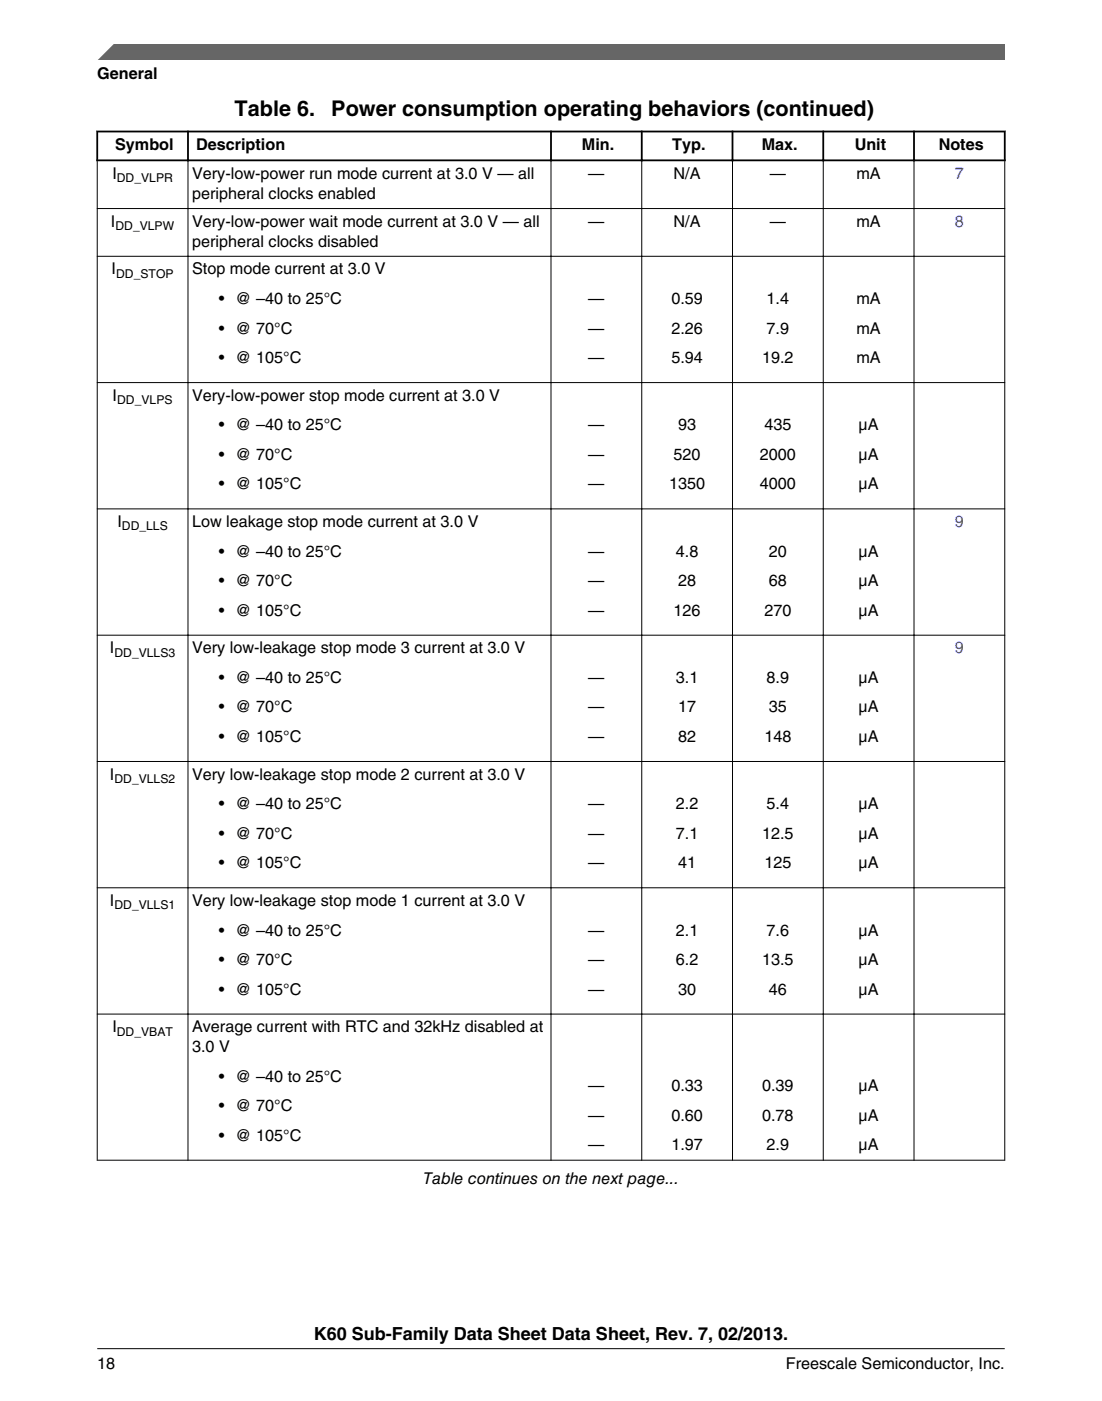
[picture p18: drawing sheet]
<svg xmlns="http://www.w3.org/2000/svg" width="216mm" height="274mm" viewBox="0 0 216 274" stroke-linecap="round" stroke-linejoin="round" font-family="sans-serif">
<defs><g id="words">
<g font-size="4.2">
<text x="46" y="22.6">Table 6.</text>
<text x="64.9" y="22.6">Power consumption operating behaviors (continued)</text>
</g>
<text font-size="3.5" x="61.5" y="262.3">K60 Sub-Family Data Sheet Data Sheet, Rev. 7, 02/2013.</text>
<g font-size="3.2">
<text x="19" y="15.5">General</text>
<text x="22.6" y="29.4">Symbol</text>
<text x="38.4" y="29.4">Description</text>
<text x="114" y="29.4">Min.</text>
<text x="131.7" y="29.4">Typ.</text>
<text x="149.2" y="29.4">Max.</text>
<text x="167.4" y="29.4">Unit</text>
<text x="183.9" y="29.4">Notes</text>
<text x="22" y="35">I</text>
<text x="37.6" y="35">Very-low-power run mode current at 3.0 V — all</text>
<text x="115.3" y="35">—</text>
<text x="132" y="35">N/A</text>
<text x="150.8" y="35">—</text>
<text x="167.8" y="35">mA</text>
<text x="37.6" y="38.9">peripheral clocks enabled</text>
<text x="21.7" y="44.4">I</text>
<text x="37.6" y="44.4">Very-low-power wait mode current at 3.0 V — all</text>
<text x="115.3" y="44.4">—</text>
<text x="132" y="44.4">N/A</text>
<text x="150.8" y="44.4">—</text>
<text x="167.8" y="44.4">mA</text>
<text x="21.9" y="53.7">I</text>
<text x="37.6" y="53.7">Stop mode current at 3.0 V</text>
<text x="37.6" y="48.3">peripheral clocks disabled</text>
<text x="42.9" y="59.5">• @ –40 to 25°C</text>
<text x="115.3" y="59.5">—</text>
<text x="131.5" y="59.5">0.59</text>
<text x="150.2" y="59.5">1.4</text>
<text x="167.8" y="59.5">mA</text>
<text x="42.9" y="65.3">• @ 70°C</text>
<text x="115.3" y="65.3">—</text>
<text x="131.5" y="65.3">2.26</text>
<text x="150.2" y="65.3">7.9</text>
<text x="167.8" y="65.3">mA</text>
<text x="42.9" y="71.1">• @ 105°C</text>
<text x="115.3" y="71.1">—</text>
<text x="131.5" y="71.1">5.94</text>
<text x="149.3" y="71.1">19.2</text>
<text x="167.8" y="71.1">mA</text>
<text x="22.1" y="78.5">I</text>
<text x="37.6" y="78.5">Very-low-power stop mode current at 3.0 V</text>
<text x="42.9" y="84.3">• @ –40 to 25°C</text>
<text x="115.3" y="84.3">—</text>
<text x="132.9" y="84.3">93</text>
<text x="149.8" y="84.3">435</text>
<text x="168.2" y="84.3">μA</text>
<text x="42.9" y="90">• @ 70°C</text>
<text x="42.9" y="95.8">• @ 105°C</text>
<text x="115.3" y="90">—</text>
<text x="115.3" y="95.8">—</text>
<text x="131.1" y="95.8">1350</text>
<text x="132" y="90">520</text>
<text x="148.9" y="90">2000</text>
<text x="148.9" y="95.8">4000</text>
<text x="168.2" y="90">μA</text>
<text x="168.2" y="95.8">μA</text>
<text x="23" y="103.2">I</text>
<text x="37.6" y="103.2">Low leakage stop mode current at 3.0 V</text>
<text x="42.9" y="109">• @ –40 to 25°C</text>
<text x="115.3" y="109">—</text>
<text x="132.4" y="109">4.8</text>
<text x="150.6" y="109">20</text>
<text x="168.2" y="109">μA</text>
<text x="42.9" y="114.8">• @ 70°C</text>
<text x="115.3" y="114.8">—</text>
<text x="132.9" y="114.8">28</text>
<text x="150.6" y="114.8">68</text>
<text x="168.2" y="114.8">μA</text>
<text x="42.9" y="120.6">• @ 105°C</text>
<text x="115.3" y="120.6">—</text>
<text x="132" y="120.6">126</text>
<text x="149.8" y="120.6">270</text>
<text x="168.2" y="120.6">μA</text>
<text x="21.5" y="127.9">I</text>
<text x="37.6" y="127.9">Very low-leakage stop mode 3 current at 3.0 V</text>
<text x="42.9" y="133.7">• @ –40 to 25°C</text>
<text x="115.3" y="133.7">—</text>
<text x="132.4" y="133.7">3.1</text>
<text x="150.2" y="133.7">8.9</text>
<text x="168.2" y="133.7">μA</text>
<text x="42.9" y="139.5">• @ 70°C</text>
<text x="115.3" y="139.5">—</text>
<text x="132.9" y="139.5">17</text>
<text x="150.6" y="139.5">35</text>
<text x="168.2" y="139.5">μA</text>
<text x="42.9" y="145.3">• @ 105°C</text>
<text x="115.3" y="145.3">—</text>
<text x="132.9" y="145.3">82</text>
<text x="149.8" y="145.3">148</text>
<text x="168.2" y="145.3">μA</text>
<text x="21.5" y="152.7">I</text>
<text x="37.6" y="152.7">Very low-leakage stop mode 2 current at 3.0 V</text>
<text x="42.9" y="158.4">• @ –40 to 25°C</text>
<text x="115.3" y="158.4">—</text>
<text x="132.4" y="158.4">2.2</text>
<text x="150.2" y="158.4">5.4</text>
<text x="168.2" y="158.4">μA</text>
<text x="42.9" y="164.2">• @ 70°C</text>
<text x="115.3" y="164.2">—</text>
<text x="132.4" y="164.2">7.1</text>
<text x="149.3" y="164.2">12.5</text>
<text x="168.2" y="164.2">μA</text>
<text x="42.9" y="170">• @ 105°C</text>
<text x="115.3" y="170">—</text>
<text x="132.9" y="170">41</text>
<text x="149.8" y="170">125</text>
<text x="168.2" y="170">μA</text>
<text x="21.5" y="177.4">I</text>
<text x="37.6" y="177.4">Very low-leakage stop mode 1 current at 3.0 V</text>
<text x="42.9" y="183.2">• @ –40 to 25°C</text>
<text x="115.3" y="183.2">—</text>
<text x="132.4" y="183.2">2.1</text>
<text x="150.2" y="183.2">7.6</text>
<text x="168.2" y="183.2">μA</text>
<text x="42.9" y="189">• @ 70°C</text>
<text x="115.3" y="189">—</text>
<text x="132.4" y="189">6.2</text>
<text x="149.3" y="189">13.5</text>
<text x="168.2" y="189">μA</text>
<text x="42.9" y="194.7">• @ 105°C</text>
<text x="115.3" y="194.7">—</text>
<text x="132.9" y="194.7">30</text>
<text x="150.6" y="194.7">46</text>
<text x="168.2" y="194.7">μA</text>
<text x="22" y="202.1">I</text>
<text x="37.6" y="202.1">Average current with RTC and 32kHz disabled at</text>
<text x="37.6" y="206">3.0 V</text>
<text x="42.9" y="211.8">• @ –40 to 25°C</text>
<text x="115.3" y="213.7">—</text>
<text x="131.5" y="213.7">0.33</text>
<text x="149.3" y="213.7">0.39</text>
<text x="168.2" y="213.7">μA</text>
<text x="42.9" y="217.6">• @ 70°C</text>
<text x="115.3" y="219.5">—</text>
<text x="131.5" y="219.5">0.60</text>
<text x="149.3" y="219.5">0.78</text>
<text x="168.2" y="219.5">μA</text>
<text x="42.9" y="223.4">• @ 105°C</text>
<text x="115.3" y="225.3">—</text>
<text x="131.5" y="225.3">1.97</text>
<text x="150.2" y="225.3">2.9</text>
<text x="168.2" y="225.3">μA</text>
<text x="82.9" y="231.8">Table continues on the next page...</text>
<text x="19.1" y="268">18</text>
<text x="154" y="268">Freescale Semiconductor, Inc.</text>
</g>
<g font-size="3.2" fill="#00f">
<text x="187.1" y="35">7</text>
<text x="187.1" y="44.4">8</text>
<text x="187.1" y="103.2">9</text>
<text x="187.1" y="127.9">9</text>
</g>
<g font-size="2.4">
<text x="22.9" y="35.7">DD_VLPR</text>
<text x="22.6" y="45">DD_VLPW</text>
<text x="22.8" y="54.4">DD_STOP</text>
<text x="23" y="79.1">DD_VLPS</text>
<text x="23.9" y="103.8">DD_LLS</text>
<text x="22.4" y="128.6">DD_VLLS3</text>
<text x="22.4" y="153.3">DD_VLLS2</text>
<text x="22.4" y="178">DD_VLLS1</text>
<text x="22.9" y="202.8">DD_VBAT</text>
</g>
</g></defs>
<path d="M18.9 25.8h178.1M18.9 31.4h178.1M19 25.6v6M36.8 25.6v6M107.9 25.6v6M125.7 25.6v6M143.5 25.6v6M161.3 25.6v6M179.1 25.6v6M196.8 25.6v6" fill="none" stroke="#000" stroke-width=".35"/>
<g fill="none" stroke="#000" stroke-width=".2">
<path d="M19 31.5v195.8M36.8 31.2v196.1M107.9 31.2v196.1M125.7 31.2v196.1M143.5 31.2v196.1M161.3 31.2v196.1M179.1 31.2v196.1M196.8 31.5v195.8M19 40.8h177.9M19 50.2h177.9M19 74.9h177.9M19 99.6h177.9"/>
<path d="M19 124.4h177.9M19 149.1h177.9M19 173.8h177.9M19 198.6h177.9M19 227.2h177.9"/>
</g>
<path d="M19 11.7l5.7-3.1 172.2 .1v3z" fill="#666"/>
<path d="M22.5 8.6l-3.1 3.1" fill="none" stroke="#666" stroke-width=".28"/>
<path d="M19 264.1h177.8" fill="none" stroke="#000" stroke-width=".2"/>
<use href="#words"/>
</svg>
